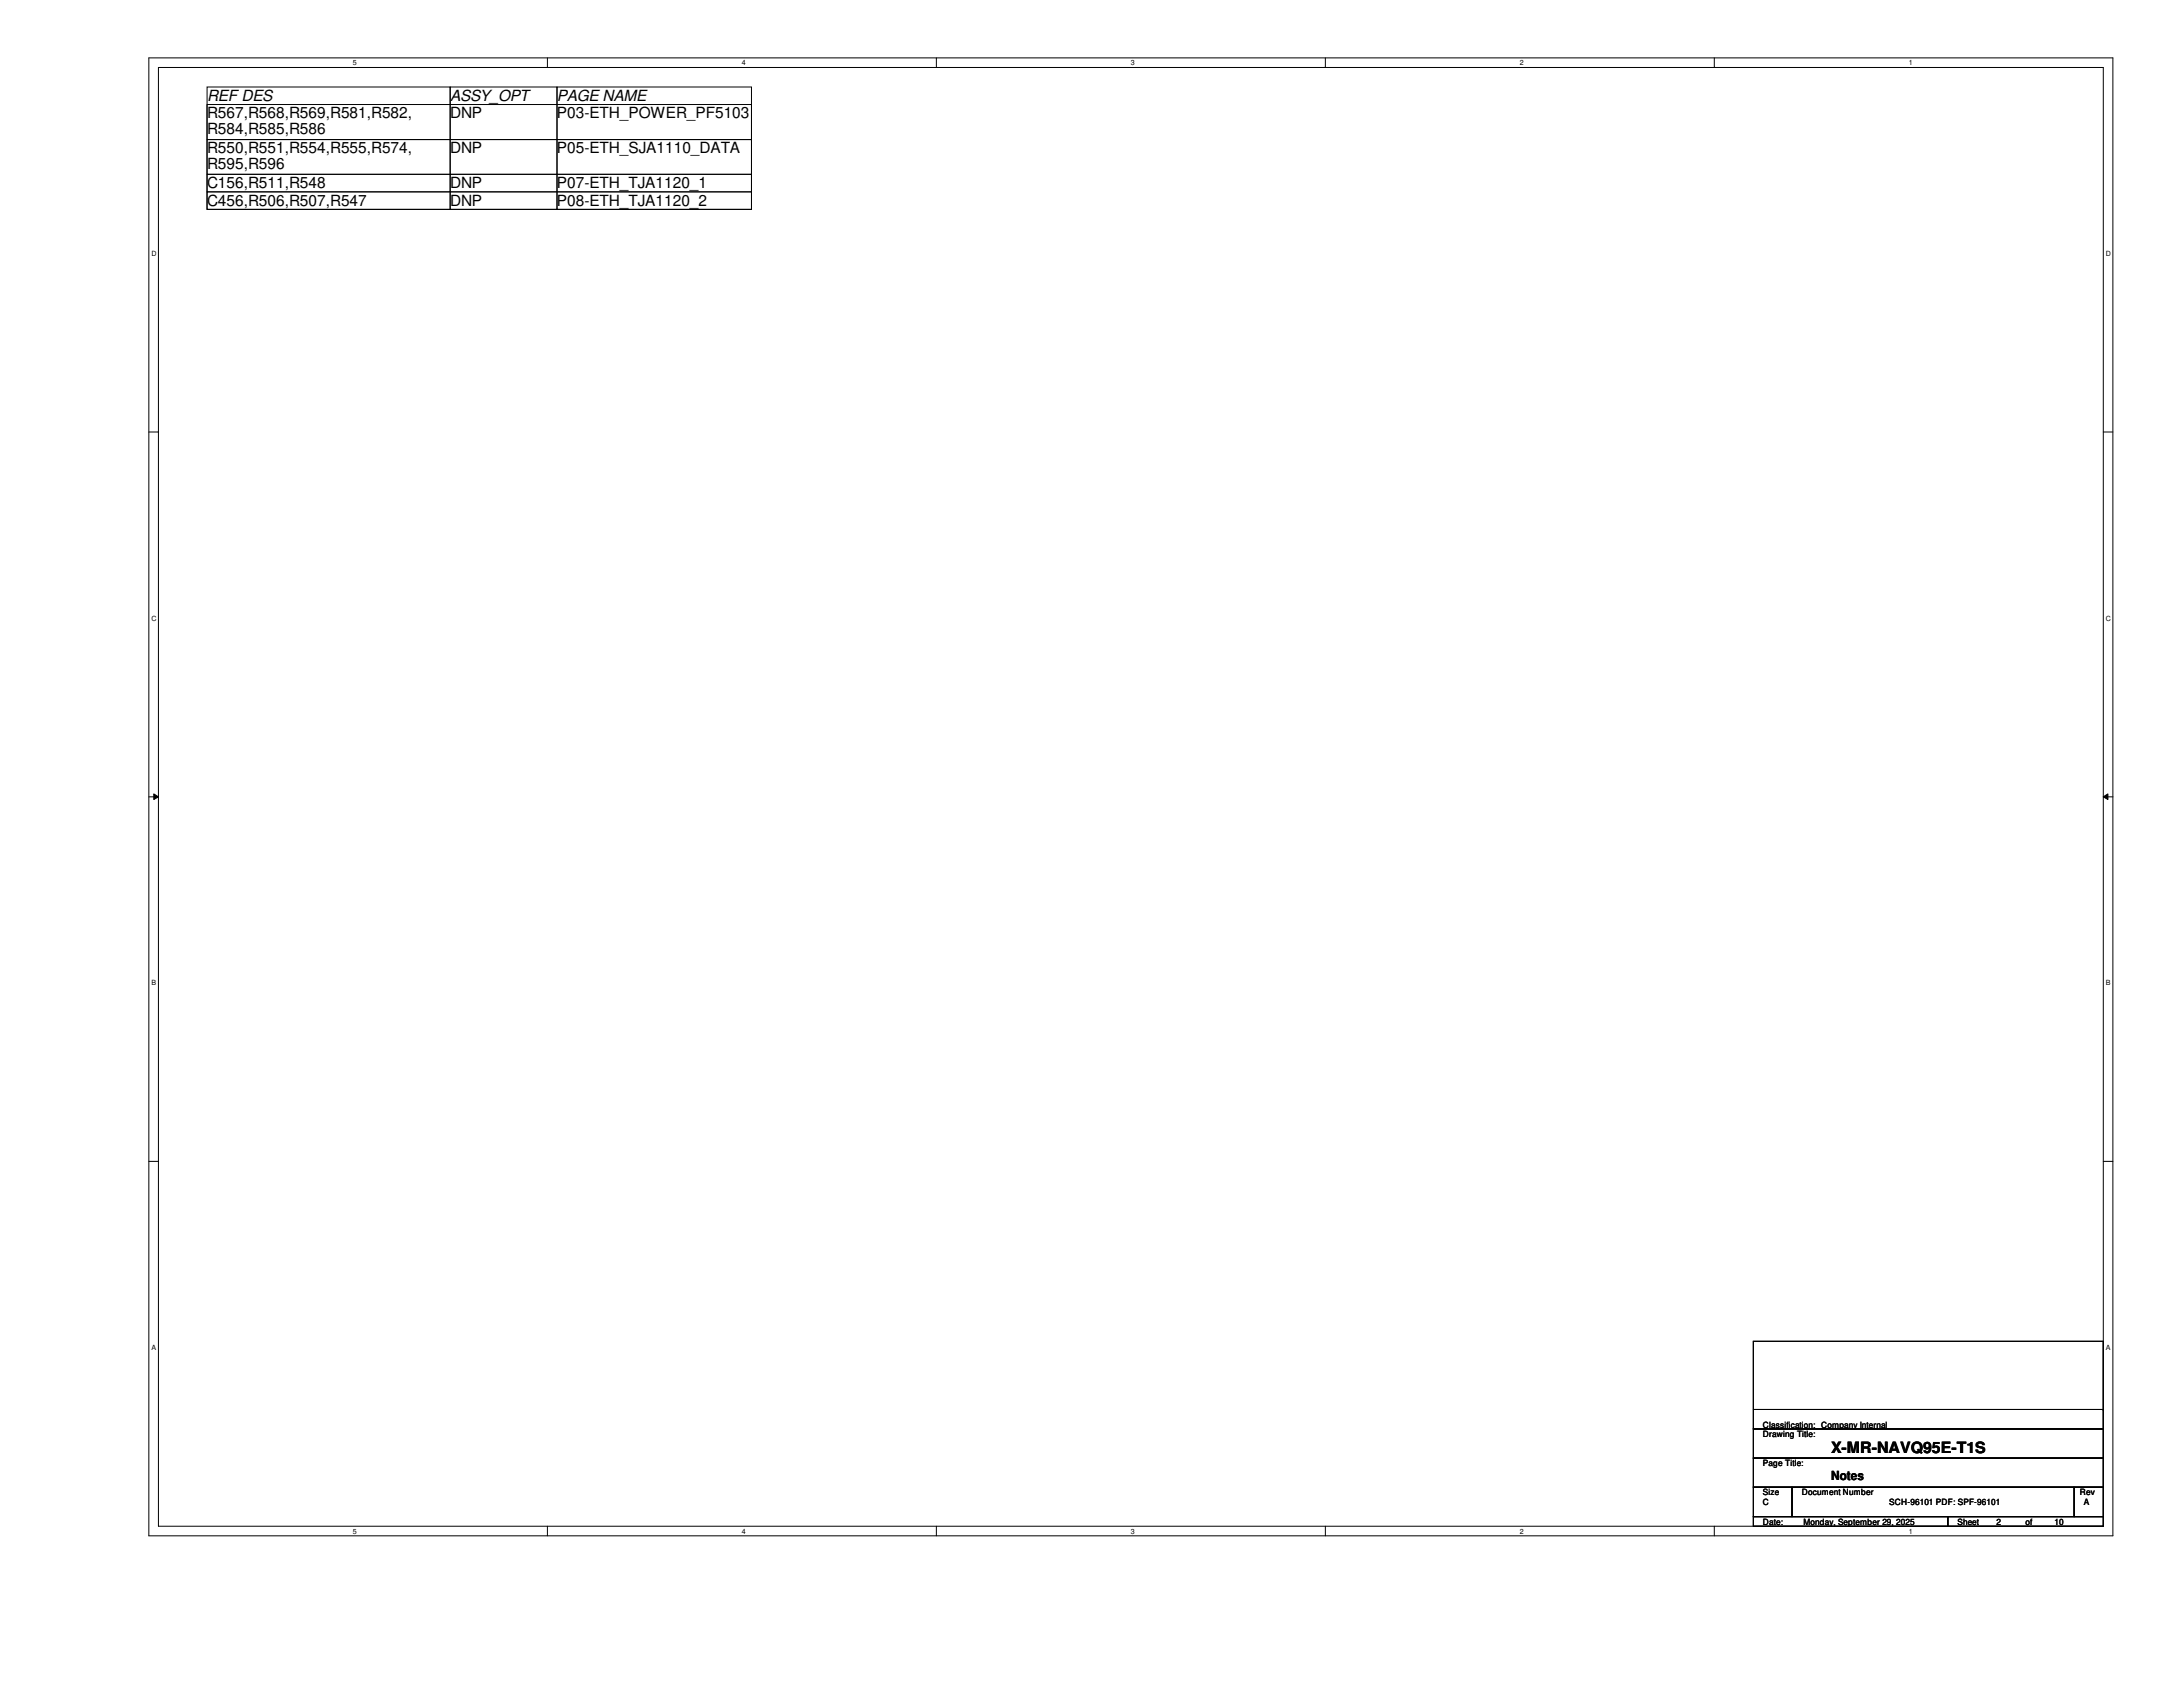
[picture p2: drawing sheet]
<svg xmlns="http://www.w3.org/2000/svg" width="279mm" height="216mm" viewBox="0 0 279 216" stroke-linecap="round" stroke-linejoin="round" font-family="sans-serif">
<defs><g id="words">
<g font-size="2">
<text x="26.5" y="12.9">REF DES</text>
<text x="26.5" y="15.2">R567,R568,R569,R581,R582,</text>
<text x="26.5" y="17.2">R584,R585,R586</text>
<text x="57.6" y="15.2">DNP</text>
<text x="57.6" y="12.9">ASSY_OPT</text>
<text x="71.3" y="12.9">PAGE NAME</text>
<text x="71.3" y="15.2">P03-ETH_POWER_PF5103</text>
<text x="26.5" y="19.6">R550,R551,R554,R555,R574,</text>
<text x="26.5" y="21.7">R595,R596</text>
<text x="57.6" y="19.6">DNP</text>
<text x="71.3" y="19.6">P05-ETH_SJA1110_DATA</text>
<text x="26.5" y="24.1">C156,R511,R548</text>
<text x="26.5" y="26.3">C456,R506,R507,R547</text>
<text x="57.6" y="24.1">DNP</text>
<text x="57.6" y="26.3">DNP</text>
<text x="71.3" y="24.1">P07-ETH_TJA1120_1</text>
<text x="71.3" y="26.3">P08-ETH_TJA1120_2</text>
<text x="234.4" y="186">X-MR-NAVQ95E-T1S</text>
</g>
<text font-size="1.6" x="234.4" y="189.4">Notes</text>
<g font-size="1.1">
<text x="225.6" y="183.9">Drawing Title:</text>
<text x="225.6" y="182.7">Classification: Company Internal</text>
<text x="225.6" y="187.7">Page Title:</text>
<text x="225.6" y="191.4">Size</text>
<text x="230.6" y="191.4">Document Number</text>
<text x="266.2" y="191.4">Rev</text>
<text x="225.6" y="195.2">Date:</text>
<text x="225.6" y="192.7">C</text>
<text x="230.8" y="195.2">Monday, September 29, 2025</text>
<text x="241.8" y="192.7">SCH-96101 PDF: SPF-96101</text>
<text x="250.5" y="195.2">Sheet</text>
<text x="255.5" y="195.2">2</text>
<text x="259.2" y="195.2">of</text>
<text x="263" y="195.2">10</text>
<text x="266.7" y="192.7">A</text>
</g>
<g font-size=".9">
<text x="45.2" y="8.3">5</text>
<text x="95" y="8.3">4</text>
<text x="144.7" y="8.3">3</text>
<text x="194.5" y="8.3">2</text>
<text x="244.3" y="8.3">1</text>
<text x="19.4" y="32.8">D</text>
<text x="269.5" y="32.8">D</text>
<text x="19.4" y="79.4">C</text>
<text x="269.5" y="79.4">C</text>
<text x="19.4" y="126.1">B</text>
<text x="269.5" y="126.1">B</text>
<text x="19.4" y="172.8">A</text>
<text x="269.5" y="172.8">A</text>
<text x="45.2" y="196.3">5</text>
<text x="95" y="196.3">4</text>
<text x="144.7" y="196.3">3</text>
<text x="194.5" y="196.3">2</text>
<text x="244.3" y="196.3">1</text>
</g>
</g></defs>
<path d="M19.1 7.4h251.3v189.2h-251.3zM20.3 8.6h248.9v186.7h-248.9z" fill="none" stroke="#000" stroke-width=".13"/>
<g fill="#fff">
<path d="M45.2 7.5h.5v1.1h-.5z"/>
<path d="M45.2 195.5h.5v1h-.5z"/>
</g>
<path d="M70.1 7.4v1.2M70.1 195.3v1.3" fill="none" stroke="#000" stroke-width=".13"/>
<g fill="#fff">
<path d="M95 7.5h.5v1.1h-.5z"/>
<path d="M95 195.5h.5v1h-.5z"/>
</g>
<path d="M119.8 7.4v1.2M119.8 195.3v1.3" fill="none" stroke="#000" stroke-width=".13"/>
<g fill="#fff">
<path d="M144.7 7.5h.5v1.1h-.5z"/>
<path d="M144.7 195.5h.5v1h-.5z"/>
</g>
<path d="M169.6 7.4v1.2M169.6 195.3v1.3" fill="none" stroke="#000" stroke-width=".13"/>
<g fill="#fff">
<path d="M194.5 7.5h.5v1.1h-.5z"/>
<path d="M194.5 195.5h.5v1h-.5z"/>
</g>
<path d="M219.4 7.4v1.2M219.4 195.3v1.3" fill="none" stroke="#000" stroke-width=".13"/>
<g fill="#fff">
<path d="M244.3 7.5h.5v1.1h-.5z"/>
<path d="M244.3 195.5h.5v1h-.5z"/>
<path d="M19.4 32h.6v1h-.6z"/>
<path d="M269.5 32h.7v1h-.7z"/>
<path d="M19.4 78.6h.6v1h-.6z"/>
<path d="M269.5 78.6h.7v1h-.7z"/>
</g>
<path d="M19.1 55.3h1.2M269.2 55.3h1.2" fill="none" stroke="#000" stroke-width=".13"/>
<g fill="#fff">
<path d="M19.4 125.3h.6v1h-.6z"/>
<path d="M269.5 125.3h.6v1h-.6z"/>
</g>
<path d="M19.1 102h1.2M19.7 101.6l.6 .4-.6 .3zM269.2 102l.6-.4v.7zM269.2 102h1.2" fill="none" stroke="#000" stroke-width=".13"/>
<path d="M19.7 101.6l.6 .4-.6 .3zM269.2 102l.6-.4v.7z" fill="#000"/>
<g fill="#fff">
<path d="M19.4 172h.5v1h-.5z"/>
<path d="M269.5 172h.6v1h-.6z"/>
</g>
<g fill="none" stroke="#000" stroke-width=".13">
<path d="M26.5 13.4h69.7v4.5h-69.7zM26.5 17.9h69.7v4.4h-69.7zM26.5 11.1h31.1v15.7h-31.1zM57.6 11.1h13.7v15.7h-13.7zM71.3 11.1h24.9v15.7h-24.9zM26.5 22.3h69.7v2.3h-69.7zM26.5 24.6h69.7v2.2h-69.7zM19.1 148.6h1.2M269.2 148.6h1.2M224.4 171.7h44.8v11.2h-44.8zM224.4 182.9h44.8v3.7h-44.8zM224.4 186.6h44.8v3.7h-44.8z"/>
<path d="M224.4 190.3h5v3.8h-5zM224.4 194.1h24.9v1.2h-24.9zM224.4 180.4h44.8M229.4 190.3h36.1v3.8h-36.1zM249.3 194.1h19.9v1.2h-19.9zM265.5 190.3h3.7v3.8h-3.7zM269.2 180.4h.1"/>
</g>
<use href="#words"/>
</svg>
